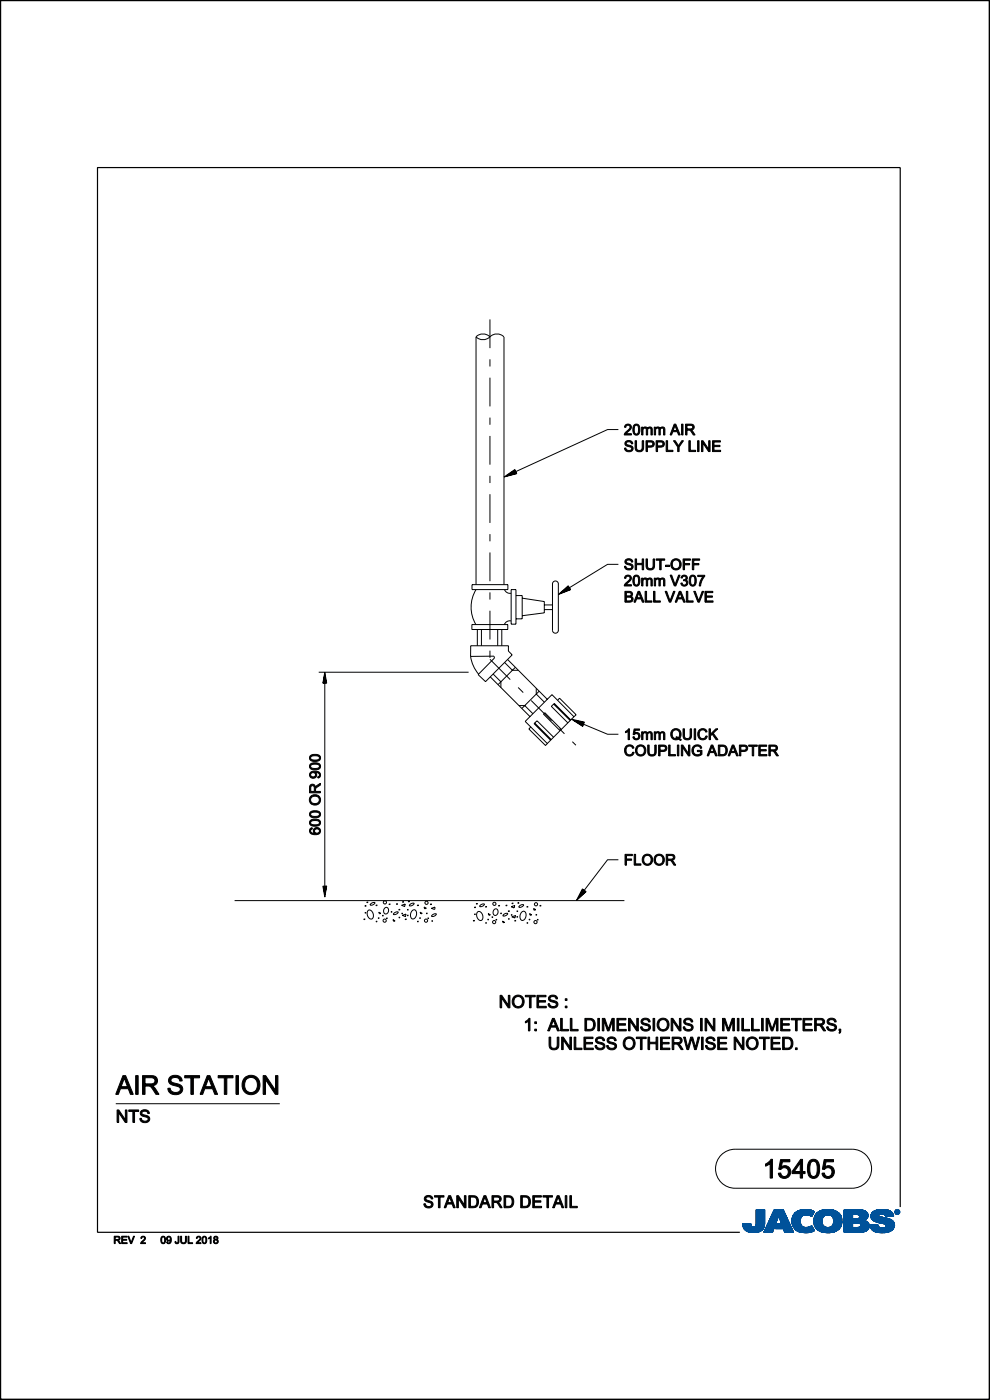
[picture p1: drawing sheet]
<svg xmlns="http://www.w3.org/2000/svg" width="210mm" height="297mm" viewBox="0 0 210 297" stroke-linecap="round" stroke-linejoin="round" font-family="sans-serif">
<path d="M191 256.1v-220.6h-170.3v225.9h136.2M.1 296.6v.3h209.7v-296.8h-209.7v296.8" fill="none" stroke="#000" stroke-width=".25"/>
<g fill="none" stroke="#000" stroke-width=".21">
<path d="M.1 .1h209.8v296.7h-209.8zM101 71.5a2.1 2.1 0 0 1 2.9 0 2.1 2.1 0 0 1-2.9 0zM101 71.5v52.5M103.9 71.5a2.1 2.1 0 0 1 3 0M103.9 67.8v6.1M103.9 76.2v1.5M106.9 71.5v52.5M103.9 80.1v6.1M103.9 88.6v1.5M103.9 92.5v6.1M131.2 91.1h-2.3l-20.1 9.2 .2-.1 .1 .1-.7 .2 .7-.5 .2 .4-1.4 .4 1.2-.9 .4 .5-2 .6 1.7-1.2 .4 .7-2.7 .7 2.3-1.6 .4 .9M103.9 100.9v1.6"/>
<path d="M103.9 104.8v6.1M103.9 113.3v1.5M103.9 117.2v6.1M131.2 119.7h-2.3l-8.7 5.4 .2-.3 .2 .2-.8 .3 .7-.6 .2 .3-1.3 .6 1.1-1 .4 .5-1.9 .7 1.5-1.4 .5 .7-2.6 1 2.1-1.8 .5 .8M99.8 139.3l.7 2.2 1 1.5M99.8 137h8v1.1l.8 .8-5.6 5.7-1.6-1.5 3.5-3.5-.1-.4-5 .1zM100.1 132.5h7.6v1h-7.6zM100.1 124h7.6v1.1h-7.6zM101 125.1a7.2 7.2 0 0 0-.1 7.4M101.3 133.5v3.5M102.1 133.5v3.5M103.9 139.9l4.3 4.3"/>
<path d="M103.9 125.7v1.5M103.9 129.6v6.1M103.9 138v1.6M105.6 133.5v3.5M106.4 133.5v3.5M107 125.1a1.22 1.22 0 0 0 1.4 .7M107.7 139.9l8.4 8.5M108.4 131.7a1.22 1.22 0 0 0-1.4 .8M108.4 125.1h1v7.3h-1zM109.4 126.3h1.4v5h-1.4M110.8 126.9l4.7 .7v2.4l-4.7 .6M115.5 128.3h1.7"/>
<path d="M115.5 129.3h1.7M117.2 123.9v9.8a.63 .63 0 0 0 .6 .6 .63 .63 0 0 0 .6-.7M118.4 123.9v9.8M118.4 123.9a.63 .63 0 0 0-.6-.6 .63 .63 0 0 0-.6 .6M67.6 142.6h31.8M68.5 144.9h.8l-.4-2.3-.4 2.3h.7l-.3-1.8-.3 1.8 .5-.2-.2-1.2-.2 1.2h.3l-.1-.7-.1 .6h.2l-.1-.3v.6M68.9 142.6v47.7M104 143.6l8.4 8.4M104.6 143l1.7 1.6-.1 1.3M107 140.5l1.7 1.7h1.2M109.3 141.6l-3.7 3.6M109.9 145.8l1.1 1.1"/>
<path d="M110.1 149.7h1.2l1.7 1.7M112.6 154.2l-.4 .4 3.5 3.5 .4-.4M112.7 148.6l4.3 4.3M113.4 153.4l3.5 3.5M113.8 146v1.2l1.7 1.8M114.4 146.6l-3.7 3.7M117.1 147.4l4.6 4.7-5.6 5.6-4.7-4.7zM117.4 149.4l3.6 3.5M117.4 156.4l-3.5-3.5-.6 .6 3.5 3.5M118.3 148.5l.4-.4 3.5 3.5-.5 .5M118.7 154.6l1 1.1M119.1 154.8l-3.5-3.6-.3 .3 3.5 3.5"/>
<path d="M121.1 152.7l-3.5-3.5-.7 .6 3.6 3.6M121.4 157.3l.8 .8M123.6 154.1l.4-.9-2.8-.6 2.4 1.5 .2-.8-2-.5 1.7 1.2 .2-.7-1.5-.3 1.2 .8 .2-.4-.9-.2 .7 .4v-.2h-.3l5.8 2.4h2.3M49.8 191.1h82.7M68.9 188v.6l-.1-.3h.2l-.1 .6-.1-.7h.3l-.2 1.2-.2-1.2 .5-.1-.3 1.7-.3-1.7 .7-.1-.4 2.3-.4-2.3h.8M77.2 195h.2zM77.4 192.2h.3zM77.8 191.4h.3zM78 193.2l.2-.1a1.1 1.1 0 0 1 .9 .7 1.1 1.1 0 0 1-.3 1.2 1.14 1.14 0 0 1-.8-1.8zM78.7 191.7l.5-.2h.3l-.1 .3-.5 .2h-.4zM79.8 192h.2zM80.3 193.5l.5 .3-.3 .1z"/>
<path d="M81.6 192.6a.63 .63 0 0 1 .9 .3 .63 .63 0 0 1-.3 .9 .63 .63 0 0 1-.9-.3 .63 .63 0 0 1 .3-.9zM82.6 191.8h.2zM83.3 195.1l.5 .3-.3 .1zM83.6 193.7l.5-.3 .4 .1-.2 .3-.5 .2h-.3zM84.1 191.8h.2zM84.6 192.9l.2 .1zM85.2 192.1l.8-.3-.2 .5zM85.3 194.2l.8-.3-.1 .5zM85.4 191.3h.2zM86 195h.2zM86.6 191.2h.3zM87 191.8l.5-.2 .3 .1-.1 .2-.5 .3-.4-.1z"/>
<path d="M87.4 193.2l.5-.2a1.1 1.1 0 0 1 .4 1.1 1.1 1.1 0 0 1-.8 .9 1.13 1.13 0 0 1-.1-1.8zM88.6 192h.2zM89.1 193.5l.5 .3-.3 .1zM89.9 192.5l.2 .3M90 192.4l.4 .3M90.4 192.7l-.2 .1M91.3 191.8h.2zM91.5 192.7l.6 .2M91.7 194.1l.5-.3 .4 .1-.2 .3-.5 .2h-.4zM92.3 192.4l-.8 .3M92.3 192.5l-.1 .5M100.4 195.3h.3z"/>
<path d="M100.7 192.5h.2zM101.1 191.7h.2zM101.3 193.5l.2-.1a1.1 1.1 0 0 1 .9 .7 1.1 1.1 0 0 1-.3 1.2 1.14 1.14 0 0 1-.8-1.8zM101.9 192l.5-.2h.4l-.2 .3-.5 .2h-.4zM103 192.3l.2 .1zM103.6 193.8l.4 .3-.3 .1zM104.9 192.9a.63 .63 0 0 1 .8 .3 .63 .63 0 0 1-.3 .9 .63 .63 0 0 1-.8-.3 .63 .63 0 0 1 .3-.9zM105.8 192.1h.2zM106.6 195.4l.4 .3-.3 .1zM106.8 194l.6-.2h.3l-.2 .3-.5 .2h-.3zM107.3 192.1h.3zM107.8 193.3h.3z"/>
<path d="M108.4 192.4l.8-.3-.1 .5zM108.6 194.5l.8-.3-.2 .6zM108.6 191.6h.2zM109.2 195.3h.2zM109.9 191.5h.2zM110.2 192.1l.5-.2 .4 .1-.2 .3-.5 .2-.3-.1zM110.7 193.5l.5-.2a1.1 1.1 0 0 1 .4 1.1 1.1 1.1 0 0 1-.9 .9 1.13 1.13 0 0 1 0-1.8zM111.8 192.3l.2 .1zM112.3 193.8l.5 .3-.3 .1zM113.2 192.8l.1 .4M113.2 192.7l.5 .3M113.7 193l-.3 .1"/>
<path d="M114.5 192.1h.3zM131.2 182.4h-2.3l-5.4 7 .1-.2h.2l-.6 .6 .4-.8 .4 .2-1.1 1 .7-1.3 .6 .3-1.6 1.4 1-1.9 .7 .5-2 1.9 1.2-2.5 .8 .6M24.6 234.1h34.8M153 245l1.3-.9 1.6-.3h24.8a4.1 4.1 0 0 1 4.2 4.1 4.1 4.1 0 0 1-4.2 4.2h-24.8a4.1 4.1 0 0 1-3.8-2.6 4.1 4.1 0 0 1 .9-4.5z"/>
<circle cx="77.5" cy="193.6" r=".08"/>
<circle cx="79.9" cy="195.5" r=".08"/>
<circle cx="80.3" cy="194.8" r=".08"/>
<circle cx="81.2" cy="194.2" r=".08"/>
<circle cx="81.6" cy="195.3" r=".34"/>
<circle cx="81.6" cy="191.4" r=".34"/>
<circle cx="82.1" cy="194.8" r=".08"/>
<circle cx="83.1" cy="193.5" r=".08"/>
<circle cx="84.7" cy="194.6" r=".08"/>
<circle cx="85.3" cy="193.8" r=".08"/>
<circle cx="86.5" cy="194.2" r=".08"/>
<circle cx="86.5" cy="193" r=".08"/>
<circle cx="88.6" cy="195.5" r=".08"/>
<circle cx="89.1" cy="194.8" r=".08"/>
<circle cx="90.4" cy="195.3" r=".34"/>
<circle cx="90.5" cy="191.5" r=".34"/>
<circle cx="90.5" cy="193.8" r=".08"/>
<circle cx="90.8" cy="194.8" r=".08"/>
<circle cx="91.7" cy="195.4" r=".08"/>
<circle cx="100.7" cy="193.9" r=".08"/>
<circle cx="103.1" cy="195.8" r=".08"/>
<circle cx="103.5" cy="195.1" r=".08"/>
<circle cx="104.4" cy="194.6" r=".08"/>
<circle cx="104.8" cy="195.6" r=".34"/>
<circle cx="104.9" cy="191.7" r=".34"/>
<circle cx="105.3" cy="195.1" r=".08"/>
<circle cx="106.3" cy="193.8" r=".08"/>
<circle cx="107.9" cy="194.9" r=".08"/>
<circle cx="108.5" cy="194.1" r=".08"/>
<circle cx="109.7" cy="194.5" r=".08"/>
<circle cx="109.7" cy="193.3" r=".08"/>
<circle cx="111.9" cy="195.8" r=".08"/>
<circle cx="112.3" cy="195.1" r=".08"/>
<circle cx="113.6" cy="195.6" r=".34"/>
<circle cx="113.7" cy="191.8" r=".34"/>
<circle cx="113.8" cy="194.1" r=".08"/>
<circle cx="114.1" cy="195.1" r=".08"/>
</g>
<g fill="#000" stroke="#000" stroke-width=".21">
<path d="M132.8 93.6a.91 .91 0 0 1 1.4 .5l-.3 .1a.51 .51 0 0 0-.5-.5 .51 .51 0 0 0-.5 .6h.1a1.08 1.08 0 0 1 1.3 1 .97 .97 0 0 1-1 .5 .97 .97 0 0 1-.8-.7l.3-.1a.59 .59 0 0 0 .6 .6 .59 .59 0 0 0 .5-.6l-.2-.2a.98 .98 0 0 1-1.1-.9z" fill-rule="evenodd"/>
<path d="M132.7 90.1a.75 .75 0 0 1 1.2 .2 .75 .75 0 0 1-.5 1.1l-.6 .6h1.1v.3h-1.5l.3-.6a1.55 1.55 0 0 0 .9-1.3l-.4-.2-.3 .1-.1 .4-.3-.1z" fill-rule="evenodd"/>
<path d="M134.6 90.1a1.6 1.6 0 0 0 .2 2.2 .86 .86 0 0 0 .9-1.2 .82 .82 0 0 0-.2-.9 .82 .82 0 0 0-.9-.1zM134.7 90.4a.39 .39 0 0 1 .4-.2 .39 .39 0 0 1 .3 .4v.9a.47 .47 0 0 1-.4 .6 .47 .47 0 0 1-.5-.6z" fill-rule="evenodd"/>
<path d="M136.1 90.6h.3v.2a.56 .56 0 0 1 .9 .1 .54 .54 0 0 1 .7-.3 .54 .54 0 0 1 .4 .5v1.2h-.3v-1.1a.35 .35 0 0 0-.3-.4 .35 .35 0 0 0-.4 .3v1.2h-.3v-1.1a.38 .38 0 0 0-.5-.3 .38 .38 0 0 0-.2 .5v.9h-.3z" fill-rule="evenodd"/>
<path d="M134.7 93.5h.3v1.3a.61 .61 0 0 0 .6 .8 .61 .61 0 0 0 .6-.8v-1.3h.3v1.3a.91 .91 0 0 1-.9 1 .91 .91 0 0 1-.9-1z" fill-rule="evenodd"/>
<path d="M137 93.5v2.3h.3v-.9h.6a.7 .7 0 0 0 .9-.7 .7 .7 0 0 0-.9-.7zM137.3 93.8h.6a.43 .43 0 0 1 .6 .4 .43 .43 0 0 1-.6 .4h-.6z" fill-rule="evenodd"/>
<path d="M138.8 90.6h.2v.2a.56 .56 0 0 1 1 .1 .54 .54 0 0 1 .6-.3 .54 .54 0 0 1 .4 .5v1.2h-.2v-1.1a.35 .35 0 0 0-.3-.4 .35 .35 0 0 0-.4 .3v1.2h-.3v-1.1a.38 .38 0 0 0-.5-.3 .38 .38 0 0 0-.2 .5v.9h-.3z" fill-rule="evenodd"/>
<path d="M139.2 93.5v2.3h.3v-.9h.6a.7 .7 0 0 0 .8-.7 .7 .7 0 0 0-.9-.7zM139.5 93.8h.6a.43 .43 0 0 1 .5 .4 .43 .43 0 0 1-.5 .4h-.6z" fill-rule="evenodd"/>
<path d="M141.3 93.5h.3v2h1.1v.3h-1.4z" fill-rule="evenodd"/>
<path d="M143 90l-.9 2.3h.4l.2-.7h1l.2 .7h.4l-1-2.3zM143.2 90.2l.4 1.1h-.8z" fill-rule="evenodd"/>
<path d="M142.9 93.5h.3l.7 1.1 .7-1.1h.4l-.9 1.3v1h-.3v-1z" fill-rule="evenodd"/>
<path d="M144.6 90h.3v2.3h-.3z" fill-rule="evenodd"/>
<path d="M145.4 90v2.3h.3v-1h.7l.7 1h.3l-.8-1.1a.64 .64 0 0 0 .7-.7 .64 .64 0 0 0-.9-.5zM145.7 90.2l1 .1a.4 .4 0 0 1 .2 .5 .4 .4 0 0 1-.5 .2h-.7z" fill-rule="evenodd"/>
<path d="M146.1 93.5h.3v2h1.2v.3h-1.5z" fill-rule="evenodd"/>
<path d="M148 93.5h.3v2.3h-.3z" fill-rule="evenodd"/>
<path d="M148.8 93.5h.3l1.2 1.8v-1.8h.3v2.3h-.3l-1.2-1.8v1.8h-.3z" fill-rule="evenodd"/>
<path d="M151.1 93.5h1.7v.3h-1.4v.7h1.3v.2h-1.3v.8h1.5v.3h-1.8z" fill-rule="evenodd"/>
<path d="M137 118.6h.3v1.3a.61 .61 0 0 0 .6 .8 .61 .61 0 0 0 .6-.8v-1.3h.3v1.3a.91 .91 0 0 1-.9 1 .91 .91 0 0 1-.9-1z" fill-rule="evenodd"/>
<path d="M142.3 119.7a1.15 1.15 0 0 0 2.3 0 1.15 1.15 0 0 0-2.3 0zM142.8 119a.86 .86 0 0 1 1.4 .7 .86 .86 0 0 1-1.4 .7l-.2-.6z" fill-rule="evenodd"/>
<path d="M132.8 118.7a.91 .91 0 0 1 1.4 .5h-.3a.51 .51 0 0 0-.5-.5 .51 .51 0 0 0-.5 .7h.1a1.08 1.08 0 0 1 1.3 1 .97 .97 0 0 1-1 .5 .97 .97 0 0 1-.8-.8h.3a.59 .59 0 0 0 .6 .6 .59 .59 0 0 0 .5-.6l-.2-.2a.98 .98 0 0 1-1.1-.9z" fill-rule="evenodd"/>
<path d="M132.6 125.5v2.2h.8a.65 .65 0 0 0 .8-.4 .65 .65 0 0 0-.3-.8 .58 .58 0 0 0 .2-.7 .58 .58 0 0 0-.7-.3zM132.9 125.7h.4a.38 .38 0 0 1 .5 .1 .38 .38 0 0 1 0 .5l-.9 .1zM132.9 126.7h.5a.42 .42 0 0 1 .6 .4 .42 .42 0 0 1-.6 .4h-.5z" fill-rule="evenodd"/>
<path d="M132.7 122.2a.75 .75 0 0 1 1.2 .1 .75 .75 0 0 1-.5 1.1l-.6 .6h1.1v.3h-1.5l.3-.6a1.55 1.55 0 0 0 .9-1.2l-.4-.3-.3 .2-.1 .3h-.3z" fill-rule="evenodd"/>
<path d="M134.6 122.1a1.6 1.6 0 0 0 .2 2.2 .86 .86 0 0 0 .9-1.1 .82 .82 0 0 0-.2-1 .82 .82 0 0 0-.9-.1zM134.7 122.4a.39 .39 0 0 1 .4-.2 .39 .39 0 0 1 .3 .4v.9a.47 .47 0 0 1-.4 .6 .47 .47 0 0 1-.5-.6z" fill-rule="evenodd"/>
<path d="M135.3 125.5l-.8 2.2h.3l.2-.6h1l.3 .6h.3l-.9-2.2zM135.5 125.7l.4 1.1h-.8z" fill-rule="evenodd"/>
<path d="M134.7 118.6h.3v.9h1.2v-.9h.3v2.3h-.3v-1.1h-1.2v1.1h-.3z" fill-rule="evenodd"/>
<path d="M136.1 122.6h.3v.3a.56 .56 0 0 1 .9 0 .54 .54 0 0 1 .7-.3 .54 .54 0 0 1 .4 .6v1.1h-.3v-1a.35 .35 0 0 0-.3-.5 .35 .35 0 0 0-.4 .3v1.2h-.3v-1.1a.38 .38 0 0 0-.5-.3 .38 .38 0 0 0-.2 .5v.9h-.3z" fill-rule="evenodd"/>
<path d="M136.8 125.5h.3v2h1.2v.2h-1.5z" fill-rule="evenodd"/>
<path d="M138.6 125.5h.3v2h1.2v.2h-1.5z" fill-rule="evenodd"/>
<path d="M138.8 122.6h.2v.3a.56 .56 0 0 1 1 0 .54 .54 0 0 1 .6-.3 .54 .54 0 0 1 .4 .6v1.1h-.2v-1a.35 .35 0 0 0-.3-.5 .35 .35 0 0 0-.4 .3v1.2h-.3v-1.1a.38 .38 0 0 0-.5-.3 .38 .38 0 0 0-.2 .5v.9h-.3z" fill-rule="evenodd"/>
<path d="M139.2 118.6h1.8v.2h-.8v2.1h-.3v-2.1h-.7z" fill-rule="evenodd"/>
<path d="M141.2 119.9h.8v.3h-.8z" fill-rule="evenodd"/>
<path d="M141.1 125.5h.3l.7 2 .8-2h.3l-.9 2.2h-.3z" fill-rule="evenodd"/>
<path d="M142.2 122h.3l.7 2.1 .7-2.1h.4l-.9 2.3h-.4z" fill-rule="evenodd"/>
<path d="M144.1 125.5l-.9 2.2h.3l.3-.6h.9l.3 .6h.4l-1-2.2zM144.2 125.7l.5 1.1h-.8z" fill-rule="evenodd"/>
<path d="M144.7 122.2a.61 .61 0 0 1 .9 0 .61 .61 0 0 1-.1 .9 .71 .71 0 0 1 0 1.2 .71 .71 0 0 1-1.1-.6h.3a.46 .46 0 0 0 .5 .4 .46 .46 0 0 0 .4-.6 .46 .46 0 0 0-.6-.3v-.2a.4 .4 0 0 0 .5-.3 .4 .4 0 0 0-.4-.5 .4 .4 0 0 0-.4 .4h-.3z" fill-rule="evenodd"/>
<path d="M144.9 118.6h1.5v.2h-1.2v.8h1.1v.2h-1.1v1.1h-.3z" fill-rule="evenodd"/>
<path d="M145.6 125.5h.3v2h1.1v.2h-1.4z" fill-rule="evenodd"/>
<path d="M146.5 122.1a1.6 1.6 0 0 0 .2 2.2 .86 .86 0 0 0 1-1.1 .82 .82 0 0 0-.2-1 .82 .82 0 0 0-1-.1zM146.6 122.4a.39 .39 0 0 1 .5-.2 .39 .39 0 0 1 .2 .4l.1 .9a.47 .47 0 0 1-.5 .6 .47 .47 0 0 1-.4-.6z" fill-rule="evenodd"/>
<path d="M146.9 118.6h1.5v.2h-1.2v.8h1v.2h-1v1.1h-.3z" fill-rule="evenodd"/>
<path d="M148 122h1.5l-.7 1.4-.2 .9h-.3l.1-.6 .7-1.4h-1.1z" fill-rule="evenodd"/>
<path d="M147.2 125.5h.3l.7 2 .7-2h.4l-.9 2.2h-.4z" fill-rule="evenodd"/>
<path d="M149.5 125.5h1.7v.2h-1.4v.7h1.3v.3h-1.3v.8h1.5v.2h-1.8z" fill-rule="evenodd"/>
<path d="M132.7 155.2l.8-.6v2.3h-.3v-1.8l-.5 .4z" fill-rule="evenodd"/>
<path d="M132.9 158.3a1 1 0 0 1 1.6 .4l-.3 .1a.75 .75 0 0 0-1-.4 .75 .75 0 0 0-.4 1 .71 .71 0 0 0 .6 .7 .71 .71 0 0 0 .8-.6l.3 .1a1.09 1.09 0 0 1-1.5 .7 1.09 1.09 0 0 1-.5-1.6z" fill-rule="evenodd"/>
<path d="M134.5 154.6h1.2v.3h-1l-.1 .6a.76 .76 0 0 1 1.1 .4 .76 .76 0 0 1-.5 1 .76 .76 0 0 1-1-.6h.3a.51 .51 0 0 0 .7 .3 .51 .51 0 0 0 .3-.7 .51 .51 0 0 0-.8-.2l-.1 .2-.3-.1z" fill-rule="evenodd"/>
<path d="M134.8 159.2a1.15 1.15 0 0 0 2.3 0 1.15 1.15 0 0 0-2.3 0zM135.3 158.5a.86 .86 0 0 1 1.4 .7 .86 .86 0 0 1-1.4 .7l-.2-.7z" fill-rule="evenodd"/>
<path d="M136.1 155.2h.3v.3a.56 .56 0 0 1 .9 0 .54 .54 0 0 1 .7-.3 .54 .54 0 0 1 .4 .6v1.1h-.3v-1a.35 .35 0 0 0-.3-.5 .35 .35 0 0 0-.4 .3v1.2h-.3v-1.1a.38 .38 0 0 0-.5-.3 .38 .38 0 0 0-.2 .6v.8h-.3z" fill-rule="evenodd"/>
<path d="M138.8 155.2h.2v.3a.56 .56 0 0 1 1 0 .54 .54 0 0 1 .6-.3 .54 .54 0 0 1 .4 .6v1.1h-.2v-1a.35 .35 0 0 0-.3-.5 .35 .35 0 0 0-.4 .3v1.2h-.3v-1.1a.38 .38 0 0 0-.5-.3 .38 .38 0 0 0-.2 .6v.8h-.3z" fill-rule="evenodd"/>
<path d="M137.4 158.1h.3v1.3a.61 .61 0 0 0 .6 .7 .61 .61 0 0 0 .6-.7v-1.3h.3v1.3a.91 .91 0 0 1-.9 1 .91 .91 0 0 1-.9-1z" fill-rule="evenodd"/>
<path d="M142.6 154.8a1.19 1.19 0 0 0-.2 1.6 1.19 1.19 0 0 0 1.5 .4l.5 .3 .1-.2-.4-.2a1.18 1.18 0 0 0 .2-1.7 1.18 1.18 0 0 0-1.7-.2zM142.8 155.1a.9 .9 0 0 1 1.3 .1 .9 .9 0 0 1-.2 1.3l-.4-.2-.1 .2 .3 .1a.91 .91 0 0 1-1.1-.4 .91 .91 0 0 1 .2-1.1z" fill-rule="evenodd"/>
<path d="M144.9 154.6h.3v1.3a.61 .61 0 0 0 .6 .8 .61 .61 0 0 0 .6-.8v-1.3h.3v1.3a.91 .91 0 0 1-.9 1.1 .91 .91 0 0 1-.9-1.1z" fill-rule="evenodd"/>
<path d="M147.3 154.6h.3v2.3h-.3z" fill-rule="evenodd"/>
<path d="M147.2 158.3a1.07 1.07 0 0 1 1.7 .4l-.3 .1a.85 .85 0 0 0-1.2-.3 .85 .85 0 0 0-.2 1.2 .93 .93 0 0 0 1.4 .2v-.4h-.7v-.3h1v.8a1.24 1.24 0 0 1-1.8 .1 1.24 1.24 0 0 1 .1-1.8z" fill-rule="evenodd"/>
<path d="M148.4 154.8a1 1 0 0 1 1.6 .4l-.3 .1a.75 .75 0 0 0-1-.4 .75 .75 0 0 0-.4 1 .71 .71 0 0 0 .6 .8 .71 .71 0 0 0 .8-.6l.3 .1a1.09 1.09 0 0 1-1.4 .7 1.09 1.09 0 0 1-.5-1.6z" fill-rule="evenodd"/>
<path d="M150.4 154.6h.3v1.2l1.1-1.2h.5l-1 .9 1 1.4h-.4l-.8-1.1-.4 .3v.8h-.3z" fill-rule="evenodd"/>
<path d="M65.8 175.8a.88 .88 0 0 0 .1 1 .88 .88 0 0 0 1 .3 .8 .8 0 0 0 1.1-.9 .8 .8 0 0 0-1.3-.4l-.2 .4 .3 .6a.6 .6 0 0 1-.7-.1 .6 .6 0 0 1-.1-.7l.2-.1v-.3zM66.8 176.3a.5 .5 0 0 1 1 0 .5 .5 0 0 1-1 0z" fill-rule="evenodd"/>
<path d="M65.8 174.1a.81 .81 0 0 0 .1 1 .81 .81 0 0 0 .9 .2 .82 .82 0 0 0 1-.2 .82 .82 0 0 0 .1-1 1.82 1.82 0 0 0-2.1 0zM66.1 174.2a1.28 1.28 0 0 1 1.7 .3 1.24 1.24 0 0 1-1.9 .2z" fill-rule="evenodd"/>
<path d="M65.8 172.3a.81 .81 0 0 0 .1 1 .81 .81 0 0 0 .9 .2 .82 .82 0 0 0 1-.2 .82 .82 0 0 0 .1-1 1.82 1.82 0 0 0-2.1 0zM66.1 172.4a1.28 1.28 0 0 1 1.7 .3 1.24 1.24 0 0 1-1.9 .2z" fill-rule="evenodd"/>
<path d="M65.8 162.1a.81 .81 0 0 0 .1 1 .81 .81 0 0 0 .9 .2 .82 .82 0 0 0 1-.2 .82 .82 0 0 0 .1-.9 1.82 1.82 0 0 0-2.1-.1zM66.1 162.2a1.28 1.28 0 0 1 1.7 .4 1.24 1.24 0 0 1-1.9 .1z" fill-rule="evenodd"/>
<path d="M65.8 160.3a.81 .81 0 0 0 .1 1 .81 .81 0 0 0 .9 .2 .82 .82 0 0 0 1-.2 .82 .82 0 0 0 .1-.9 1.82 1.82 0 0 0-2.1-.1zM66.1 160.5a1.28 1.28 0 0 1 1.7 .3 1.24 1.24 0 0 1-1.9 .2z" fill-rule="evenodd"/>
<path d="M65.7 169.6a1.15 1.15 0 0 0 2.3 0 1.15 1.15 0 0 0-2.3 0zM66.1 169.1a.89 .89 0 0 1 1.3-.1 .89 .89 0 0 1 .1 1.3 .91 .91 0 0 1-1.2 .1 .91 .91 0 0 1-.3-1.1z" fill-rule="evenodd"/>
<path d="M65.9 163.9a.72 .72 0 0 0-.1 1 .72 .72 0 0 0 1.1 0 .72 .72 0 0 0 0-1 .55 .55 0 0 1 .7 .1 .55 .55 0 0 1 0 .7l-.2 .1v.3a.75 .75 0 0 0 .6-1 .75 .75 0 0 0-1-.5h-.7zM65.9 164.4a.5 .5 0 0 1 1 0 .5 .5 0 0 1-1 0z" fill-rule="evenodd"/>
<path d="M65.8 166.6l-.1 1.6h2.3v-.3h-1.1l.1-.7 1-.6v-.4l-1.1 .8a.63 .63 0 0 0-.4-.6 .63 .63 0 0 0-.7 .2zM66 166.8a.41 .41 0 0 1 .5 0 .41 .41 0 0 1 .2 .4v.7h-.8z" fill-rule="evenodd"/>
<path d="M139.7 158.1v2.3h.3v-1h.6a.7 .7 0 0 0 .9-.7 .7 .7 0 0 0-.9-.6zM140 158.3h.6a.43 .43 0 0 1 .6 .4 .43 .43 0 0 1-.6 .4h-.6z" fill-rule="evenodd"/>
<path d="M141.8 158.1h.3v2h1.2v.3h-1.5z" fill-rule="evenodd"/>
<path d="M143.7 158.1h.3v2.3h-.3z" fill-rule="evenodd"/>
<path d="M144.5 158.1h.3l1.2 1.8v-1.8h.3v2.3h-.3l-1.2-1.9v1.9h-.3z" fill-rule="evenodd"/>
<path d="M150.9 158.1l-.9 2.3h.3l.3-.7h.9l.3 .7h.3l-.9-2.3zM151 158.3l.4 1.1h-.8z" fill-rule="evenodd"/>
<path d="M152.4 158.1v2.3h.8a1.15 1.15 0 0 0 1.1-1.2 1.15 1.15 0 0 0-1.1-1.1zM152.7 158.3a.97 .97 0 0 1 1.2 .4 .97 .97 0 0 1-.2 1.2l-1 .2z" fill-rule="evenodd"/>
<path d="M155.3 158.1l-.9 2.3h.4l.2-.7h1l.3 .7h.3l-.9-2.3zM155.5 158.3l.4 1.1h-.8z" fill-rule="evenodd"/>
<path d="M156.8 158.1v2.3h.3v-1h.6a.7 .7 0 0 0 .9-.7 .7 .7 0 0 0-.9-.6zM157.1 158.3h.6a.43 .43 0 0 1 .6 .4 .43 .43 0 0 1-.6 .4h-.6z" fill-rule="evenodd"/>
<path d="M158.8 158.1h1.8v.2h-.7v2.1h-.3v-2.1h-.8z" fill-rule="evenodd"/>
<path d="M161 158.1h1.6v.2h-1.3v.7h1.2v.3h-1.2v.8h1.4v.3h-1.7z" fill-rule="evenodd"/>
<path d="M163.1 158.1v2.3h.3v-1.1l.7 .1 .6 1h.4l-.8-1.1a.64 .64 0 0 0 .6-.7 .64 .64 0 0 0-.8-.5zM163.4 158.3h.9a.4 .4 0 0 1 .3 .6 .4 .4 0 0 1-.5 .2h-.7z" fill-rule="evenodd"/>
<path d="M132.6 181.2h1.5v.3h-1.2v.7h1.1v.3h-1.1v1h-.3z" fill-rule="evenodd"/>
<path d="M134.5 181.2h.3v2.1h1.2v.2h-1.5z" fill-rule="evenodd"/>
<path d="M136.2 182.4a1.15 1.15 0 0 0 2.3 0 1.15 1.15 0 0 0-2.3 0zM136.8 181.7a.86 .86 0 0 1 1.3 .7 .86 .86 0 0 1-1.3 .7l-.3-.7z" fill-rule="evenodd"/>
<path d="M138.7 182.4a1.15 1.15 0 0 0 2.3 0 1.15 1.15 0 0 0-2.3 0zM139.3 181.7a.86 .86 0 0 1 1.3 .7 .86 .86 0 0 1-1.3 .7l-.3-.7z" fill-rule="evenodd"/>
<path d="M141.3 181.2v2.3h.3v-1l.7 .1 .7 .9h.3l-.8-1a.64 .64 0 0 0 .7-.7 .64 .64 0 0 0-.9-.6zM141.6 181.5h1a.4 .4 0 0 1 .2 .5 .4 .4 0 0 1-.5 .3h-.7z" fill-rule="evenodd"/>
<path d="M106.1 211.2h.3l1.4 2v-2h.4v2.6h-.4l-1.4-2.1v2.1h-.3z" fill-rule="evenodd"/>
<path d="M109 211.5a1.34 1.34 0 0 0 0 2 1.34 1.34 0 0 0 2-.3 1.33 1.33 0 0 0-.2-1.8 1.33 1.33 0 0 0-1.8 .1zM109.3 211.7a.99 .99 0 0 1 1.5 .8 .99 .99 0 0 1-1.5 .8l-.3-.8z" fill-rule="evenodd"/>
<path d="M111.4 211.2h2.1v.3h-.8v2.3h-.4v-2.3h-.9z" fill-rule="evenodd"/>
<path d="M111.4 216.7l.8-.7h.2v2.7h-.3v-2.1l-.7 .4z" fill-rule="evenodd"/>
<path d="M113.4 216.8v.3h.4v-.3zM113.4 218.3v.4h.4v-.4z" fill-rule="evenodd"/>
<path d="M113.9 211.2h1.9v.3h-1.6v.8h1.5v.3h-1.5v.9h1.7v.3h-2z" fill-rule="evenodd"/>
<path d="M117.2 216l-1 2.7h.3l.3-.8h1.1l.4 .8h.4l-1.1-2.7zM117.4 216.3l.4 1.3h-.9z" fill-rule="evenodd"/>
<path d="M116.6 211.3a1.04 1.04 0 0 1 1.7 .6h-.4a.63 .63 0 0 0-.6-.5 .63 .63 0 0 0-.6 .5l.4 .3a1.05 1.05 0 0 1 1.2 1.1 1.11 1.11 0 0 1-1.1 .5 1.11 1.11 0 0 1-1-.9h.4a.72 .72 0 0 0 .7 .6 .72 .72 0 0 0 .7-.5l-.4-.3a.98 .98 0 0 1-1.1-1.2z" fill-rule="evenodd"/>
<path d="M118.9 216h.4v2.4h1.3v.3h-1.7z" fill-rule="evenodd"/>
<path d="M119.9 211.9v.4h.4v-.4zM119.9 213.4v.4h.4v-.4z" fill-rule="evenodd"/>
<path d="M121 216h.3v2.4h1.3v.3h-1.6z" fill-rule="evenodd"/>
<path d="M124.1 216v2.7h.9a1.33 1.33 0 0 0 1.3-1.3 1.33 1.33 0 0 0-1.3-1.4zM124.4 216.4h.6a1.02 1.02 0 0 1 .9 1 1.02 1.02 0 0 1-.9 1h-.6z" fill-rule="evenodd"/>
<path d="M126.8 216h.4v2.7h-.4z" fill-rule="evenodd"/>
<path d="M127.8 216h.5l.7 2.3 .8-2.3h.5v2.7h-.3v-2.2l-.8 2.2h-.3l-.8-2.3v2.3h-.3z" fill-rule="evenodd"/>
<path d="M130.9 216h1.9v.4h-1.6v.8h1.5v.3h-1.5v.9h1.6v.3h-1.9z" fill-rule="evenodd"/>
<path d="M133.3 216h.4l1.4 2.1v-2.1h.3v2.7h-.4l-1.3-2.1v2.1h-.4z" fill-rule="evenodd"/>
<path d="M136.2 216.2a1.04 1.04 0 0 1 1.7 .6h-.3a.63 .63 0 0 0-.7-.5 .63 .63 0 0 0-.6 .5l.4 .3a1.05 1.05 0 0 1 1.3 1.1 1.11 1.11 0 0 1-1.2 .5 1.11 1.11 0 0 1-.9-.9h.3a.72 .72 0 0 0 .7 .6 .72 .72 0 0 0 .7-.5l-.4-.3a.98 .98 0 0 1-1.1-1.2z" fill-rule="evenodd"/>
<path d="M138.5 216h.4v2.7h-.4z" fill-rule="evenodd"/>
<path d="M139.7 216.4a1.34 1.34 0 0 0 .1 2 1.34 1.34 0 0 0 2-.3 1.33 1.33 0 0 0-.3-1.8 1.33 1.33 0 0 0-1.8 .1zM140 216.6a.99 .99 0 0 1 1.6 .8 .99 .99 0 0 1-1.6 .8l-.3-.8z" fill-rule="evenodd"/>
<path d="M142.4 216h.3l1.4 2.1v-2.1h.4v2.7h-.4l-1.4-2.1v2.1h-.3z" fill-rule="evenodd"/>
<path d="M145.3 216.2a1.04 1.04 0 0 1 1.7 .6h-.4a.63 .63 0 0 0-.6-.5 .63 .63 0 0 0-.6 .5l.3 .3a1.05 1.05 0 0 1 1.3 1.1 1.11 1.11 0 0 1-1.1 .5 1.11 1.11 0 0 1-1-.9h.4a.72 .72 0 0 0 .6 .6 .72 .72 0 0 0 .8-.5l-.4-.3a.98 .98 0 0 1-1.2-1.2z" fill-rule="evenodd"/>
<path d="M148.6 216h.3v2.7h-.3z" fill-rule="evenodd"/>
<path d="M149.6 216h.3l1.4 2.1v-2.1h.3v2.7h-.3l-1.4-2.1v2.1h-.3z" fill-rule="evenodd"/>
<path d="M153.3 216h.5l.7 2.3 .8-2.3h.5v2.7h-.4v-2.2l-.7 2.2h-.3l-.8-2.3v2.3h-.3z" fill-rule="evenodd"/>
<path d="M156.4 216h.4v2.7h-.4z" fill-rule="evenodd"/>
<path d="M157.4 216h.3v2.4h1.3v.3h-1.6z" fill-rule="evenodd"/>
<path d="M159.4 216h.4v2.4h1.3v.3h-1.7z" fill-rule="evenodd"/>
<path d="M161.5 216h.4v2.7h-.4z" fill-rule="evenodd"/>
<path d="M162.5 216h.5l.8 2.3 .8-2.3h.4v2.7h-.3v-2.2l-.8 2.2h-.3l-.8-2.3v2.3h-.3z" fill-rule="evenodd"/>
<path d="M165.6 216h1.9v.4h-1.5v.8h1.4v.3h-1.4v.9h1.6v.3h-2z" fill-rule="evenodd"/>
<path d="M167.9 216h2.1v.4h-.9v2.3h-.4v-2.3h-.8z" fill-rule="evenodd"/>
<path d="M170.3 216h1.9v.4h-1.5v.8h1.4v.3h-1.4v.9h1.6v.3h-2z" fill-rule="evenodd"/>
<path d="M172.8 216v2.7h.3v-1.2h.5a.81 .81 0 0 1 .7 .6l.4 .6h.4l-.9-1.2a.74 .74 0 0 0 .7-.8 .74 .74 0 0 0-.9-.7zM173.1 216.3h.9a.46 .46 0 0 1 .6 .5 .46 .46 0 0 1-.7 .4h-.8z" fill-rule="evenodd"/>
<path d="M175.7 216.2a1.04 1.04 0 0 1 1.7 .6h-.4a.63 .63 0 0 0-.6-.5 .63 .63 0 0 0-.6 .5l.4 .3a1.05 1.05 0 0 1 1.2 1.1 1.11 1.11 0 0 1-1.1 .5 1.11 1.11 0 0 1-1-.9h.4a.72 .72 0 0 0 .7 .6 .72 .72 0 0 0 .7-.5l-.4-.3a.98 .98 0 0 1-1.1-1.2z" fill-rule="evenodd"/>
<path d="M178 218.3h.3v.6l-.3 .3v-.1l.2-.4h-.2z" fill-rule="evenodd"/>
<path d="M26.1 228.2l-1.5 4h.5l.4-1.2h1.7l.5 1.2h.6l-1.7-4zM26.3 228.6l.7 1.9h-1.3z" fill-rule="evenodd"/>
<path d="M24.8 235.5h.4l1.4 2.1v-2.1h.3v2.6h-.3l-1.4-2.1v2.1h-.4z" fill-rule="evenodd"/>
<path d="M27.3 235.5h2.1v.3h-.9v2.3h-.3v-2.3h-.9z" fill-rule="evenodd"/>
<path d="M28.8 228.2h.5v4h-.5z" fill-rule="evenodd"/>
<path d="M30 235.6a1.04 1.04 0 0 1 1.7 .6h-.3a.63 .63 0 0 0-.7-.5 .63 .63 0 0 0-.6 .6l.4 .2a1.05 1.05 0 0 1 1.2 1.1 1.11 1.11 0 0 1-1.1 .6 1.11 1.11 0 0 1-.9-.9l.3-.1a.72 .72 0 0 0 .7 .7 .72 .72 0 0 0 .7-.6l-.4-.3a.98 .98 0 0 1-1.1-1.2z" fill-rule="evenodd"/>
<path d="M30.2 228.2v4h.6v-1.8h.6a1.22 1.22 0 0 1 1.2 .9l.5 .9h.6l-.8-1.3-.6-.5a1.1 1.1 0 0 0 1.1-1.3 1.1 1.1 0 0 0-1.4-.9zM30.8 228.6h1.2a.7 .7 0 0 1 .9 .8 .7 .7 0 0 1-1 .5h-1.1z" fill-rule="evenodd"/>
<path d="M36 228.5a1.56 1.56 0 0 1 2.6 .8h-.5a1 1 0 0 0-.8-.7 1 1 0 0 0-1 .6l.3 .4a2.97 2.97 0 0 1 2.1 1 1.31 1.31 0 0 1-1.7 1.6 1.35 1.35 0 0 1-1.4-1.3l.5-.1a1.14 1.14 0 0 0 1 .9 1.14 1.14 0 0 0 1.2-.6 1.5 1.5 0 0 0-1.5-.9 1.03 1.03 0 0 1-1-.6 1.03 1.03 0 0 1 .2-1.1z" fill-rule="evenodd"/>
<path d="M39.2 228.2h3.1v.5h-1.3v3.5h-.5v-3.5h-1.3z" fill-rule="evenodd"/>
<path d="M44 228.2l-1.6 4h.6l.4-1.2h1.7l.5 1.2h.6l-1.7-4zM44.2 228.6l.7 1.9h-1.3z" fill-rule="evenodd"/>
<path d="M46.3 228.2h3.1v.5h-1.3v3.5h-.5v-3.5h-1.3z" fill-rule="evenodd"/>
<path d="M50.1 228.2h.5v4h-.5z" fill-rule="evenodd"/>
<path d="M51.9 228.7a2.05 2.05 0 0 0-.3 2.5 2.05 2.05 0 0 0 2.4 .9 2.03 2.03 0 0 0 .9-2.9 2.03 2.03 0 0 0-3-.5zM52.3 229a1.43 1.43 0 0 1 1.8-.2 1.43 1.43 0 0 1 .5 1.7 1.4 1.4 0 0 1-1.8 1.2 1.4 1.4 0 0 1-.9-1.9z" fill-rule="evenodd"/>
<path d="M55.8 228.2h.6l2 3.1v-3.1h.5v4h-.5l-2.1-3.2v3.2h-.5z" fill-rule="evenodd"/>
<path d="M116.5 220h.3v1.5a.71 .71 0 0 0 .7 .9 .71 .71 0 0 0 .7-.9v-1.5h.4v1.5a1.05 1.05 0 0 1-1.1 1.2 1.05 1.05 0 0 1-1-1.2z" fill-rule="evenodd"/>
<path d="M119.1 220h.4l1.4 2.1v-2.1h.3v2.7h-.3l-1.4-2.1v2.1h-.4z" fill-rule="evenodd"/>
<path d="M121.8 220h.3v2.4h1.3v.3h-1.6z" fill-rule="evenodd"/>
<path d="M123.9 220h1.9v.3h-1.6v.8h1.5v.4h-1.5v.9h1.6v.3h-1.9z" fill-rule="evenodd"/>
<path d="M126.6 220.2a1.04 1.04 0 0 1 1.6 .6h-.3a.63 .63 0 0 0-.6-.5 .63 .63 0 0 0-.6 .5l.3 .2a1.05 1.05 0 0 1 1.3 1.1 1.11 1.11 0 0 1-1.2 .6 1.11 1.11 0 0 1-.9-.9h.3a.72 .72 0 0 0 .7 .6 .72 .72 0 0 0 .8-.6l-.4-.3a.98 .98 0 0 1-1.2-1.2z" fill-rule="evenodd"/>
<path d="M129 220.2a1.04 1.04 0 0 1 1.7 .6h-.3a.63 .63 0 0 0-.6-.5 .63 .63 0 0 0-.7 .5l.4 .2a1.05 1.05 0 0 1 1.3 1.1 1.11 1.11 0 0 1-1.2 .6 1.11 1.11 0 0 1-.9-.9h.3a.72 .72 0 0 0 .7 .6 .72 .72 0 0 0 .7-.6l-.4-.3a.98 .98 0 0 1-1.1-1.2z" fill-rule="evenodd"/>
<path d="M132.5 220.3a1.34 1.34 0 0 0 .1 2.1 1.34 1.34 0 0 0 2-.3 1.33 1.33 0 0 0-.3-1.8 1.33 1.33 0 0 0-1.8 0zM132.8 220.5a.99 .99 0 0 1 1.6 .8 .99 .99 0 0 1-1.6 .8l-.2-.7z" fill-rule="evenodd"/>
<path d="M135 220h2.1v.3h-.9v2.4h-.4v-2.4h-.8z" fill-rule="evenodd"/>
<path d="M137.4 220h.4v1.1h1.4v-1.1h.3v2.7h-.3v-1.3h-1.4v1.3h-.4z" fill-rule="evenodd"/>
<path d="M140.1 220h1.9v.3h-1.5v.8h1.4v.4h-1.4v.9h1.6v.3h-2z" fill-rule="evenodd"/>
<path d="M142.6 220v2.7h.3v-1.2h.4a.81 .81 0 0 1 .8 .6l.4 .6h.4l-.9-1.2a.74 .74 0 0 0 .7-.9 .74 .74 0 0 0-.9-.6zM142.9 220.3h.9a.46 .46 0 0 1 .5 .5 .46 .46 0 0 1-.6 .4h-.8z" fill-rule="evenodd"/>
<path d="M145 220h.4l.5 2.3 .6-2.3h.4l.6 2.3 .6-2.3h.3l-.7 2.7h-.4l-.6-2.4-.6 2.4h-.4z" fill-rule="evenodd"/>
<path d="M148.8 220h.3v2.7h-.3z" fill-rule="evenodd"/>
<path d="M150 220.2a1.04 1.04 0 0 1 1.7 .6h-.4a.63 .63 0 0 0-.6-.5 .63 .63 0 0 0-.6 .5l.4 .2a1.05 1.05 0 0 1 1.2 1.1 1.11 1.11 0 0 1-1.1 .6 1.11 1.11 0 0 1-1-.9h.4a.72 .72 0 0 0 .7 .6 .72 .72 0 0 0 .7-.6l-.4-.3a.98 .98 0 0 1-1.1-1.2z" fill-rule="evenodd"/>
<path d="M152.2 220h2v.3h-1.6v.8h1.5v.4h-1.5v.9h1.6v.3h-2z" fill-rule="evenodd"/>
<path d="M155.7 220h.4l1.4 2.1v-2.1h.3v2.7h-.3l-1.4-2.1v2.1h-.4z" fill-rule="evenodd"/>
<path d="M158.7 220.3a1.34 1.34 0 0 0 0 2.1 1.34 1.34 0 0 0 2-.3 1.33 1.33 0 0 0-.3-1.8 1.33 1.33 0 0 0-1.7 0zM158.9 220.5a.99 .99 0 0 1 1.6 .8 .99 .99 0 0 1-1.6 .8l-.2-.7z" fill-rule="evenodd"/>
<path d="M161.1 220h2.1v.3h-.9v2.4h-.3v-2.4h-.9z" fill-rule="evenodd"/>
<path d="M163.5 220h2v.3h-1.6v.8h1.5v.4h-1.5v.9h1.6v.3h-2z" fill-rule="evenodd"/>
<path d="M166 220v2.7h1a1.33 1.33 0 0 0 1.2-1.4 1.33 1.33 0 0 0-1.3-1.3zM166.4 220.3h.5a1.02 1.02 0 0 1 .9 1 1.02 1.02 0 0 1-.9 1.1h-.5z" fill-rule="evenodd"/>
<path d="M168.7 222.3h.4v.4h-.4z" fill-rule="evenodd"/>
<path d="M90.2 253.8a.99 .99 0 0 1 1.6 .5h-.3a.53 .53 0 0 0-.6-.5 .53 .53 0 0 0-.5 .7l1 .4a.79 .79 0 0 1 .3 1.1 .79 .79 0 0 1-1.1 .2l-.6-.4-.1-.4h.3a.61 .61 0 0 0 .7 .6 .61 .61 0 0 0 .6-.7l-.9-.3a.65 .65 0 0 1-.6-.5 .65 .65 0 0 1 .2-.7z" fill-rule="evenodd"/>
<path d="M92.2 253.7h2v.3h-.9v2.2h-.3v-2.2h-.8z" fill-rule="evenodd"/>
<path d="M95.2 253.7h.4l1 2.5h-.4l-.3-.8h-1l-.3 .8h-.4zM95.4 254l-.4 1.1h.8z" fill-rule="evenodd"/>
<path d="M96.9 253.7h.3l1.3 1.9v-1.9h.4v2.5h-.4l-1.3-1.9v1.9h-.3z" fill-rule="evenodd"/>
<path d="M99.4 253.7a1.72 1.72 0 0 1 1.9 .4 1.31 1.31 0 0 1 .2 1.3 1.31 1.31 0 0 1-1.2 .8h-.9zM99.8 254v1.9a1.04 1.04 0 0 0 1.4-1 1.04 1.04 0 0 0-1.4-.9z" fill-rule="evenodd"/>
<path d="M102.7 253.7h.4l.9 2.5h-.3l-.3-.8h-1.1l-.3 .8h-.3zM102.9 254l-.5 1.1h.9z" fill-rule="evenodd"/>
<path d="M104.4 253.7a2.43 2.43 0 0 1 1.7 .1l.2 .3a.69 .69 0 0 1-.7 .9l.9 1.2h-.4l-.5-.9-.5-.2h-.4v1.1h-.3zM104.7 254v.8h.7a.43 .43 0 0 0 .6-.4 .43 .43 0 0 0-.5-.4z" fill-rule="evenodd"/>
<path d="M106.9 253.7a1.72 1.72 0 0 1 1.9 .4 1.31 1.31 0 0 1 .2 1.3 1.31 1.31 0 0 1-1.2 .8h-.9zM107.3 254v1.9a1.04 1.04 0 0 0 1.3-1 1.04 1.04 0 0 0-1.3-.9z" fill-rule="evenodd"/>
<path d="M110.5 253.7a1.72 1.72 0 0 1 1.8 .4 1.31 1.31 0 0 1 .2 1.3 1.31 1.31 0 0 1-1.1 .8h-.9zM110.8 254v1.9a1.04 1.04 0 0 0 1.4-1 1.04 1.04 0 0 0-1.4-.9z" fill-rule="evenodd"/>
<path d="M113 253.7h1.8v.3h-1.4v.7h1.3v.3h-1.3v.9h1.5v.3h-1.9z" fill-rule="evenodd"/>
<path d="M115.2 253.7h2v.3h-.8v2.2h-.4v-2.2h-.8z" fill-rule="evenodd"/>
<path d="M118.2 253.7h.4l1 2.5h-.4l-.3-.8h-1l-.3 .8h-.4zM118.4 254l-.4 1.1h.8z" fill-rule="evenodd"/>
<path d="M119.9 253.7h.3v2.5h-.3z" fill-rule="evenodd"/>
<path d="M120.9 253.7h.3v2.2h1.3v.3h-1.6z" fill-rule="evenodd"/>
<path d="M162.4 246.9l.7-.4 .4-.6h.4v4h-.5v-3.1l-1 .6z" fill-rule="evenodd"/>
<path d="M165.6 246h1.9v.5h-1.5l-.3 1a1.32 1.32 0 0 1 1.9 .7 1.32 1.32 0 0 1-.8 1.8 1.32 1.32 0 0 1-1.7-1.1l.5-.1a.84 .84 0 0 0 1.1 .8 .84 .84 0 0 0 .5-1.2 .86 .86 0 0 0-.7-.7 .86 .86 0 0 0-.9 .4l-.4-.1z" fill-rule="evenodd"/>
<path d="M169.8 246l-1.8 2.5v.5h1.7v.9h.5v-.9h.6v-.5h-.6v-2.5zM169.7 246.7v1.8h-1.2z" fill-rule="evenodd"/>
<path d="M171.8 246.2a3.1 3.1 0 0 0 0 3.6 1.33 1.33 0 0 0 1.5-.1 1.33 1.33 0 0 0 .6-1.4 2.06 2.06 0 0 0-.9-2.3h-.7zM172.2 246.5a.84 .84 0 0 1 .9 .1 .84 .84 0 0 1 .2 .9v.9a.81 .81 0 0 1-.3 1 .81 .81 0 0 1-1-.1 3.3 3.3 0 0 1 .2-2.8z" fill-rule="evenodd"/>
<path d="M174.8 246h2v.5h-1.6l-.2 1a1.32 1.32 0 0 1 1.9 .7 1.32 1.32 0 0 1-.9 1.8 1.32 1.32 0 0 1-1.6-1.1l.5-.1a.84 .84 0 0 0 1 .8 .84 .84 0 0 0 .5-1.2 .86 .86 0 0 0-.6-.7 .86 .86 0 0 0-.9 .4l-.5-.1z" fill-rule="evenodd"/>
<path d="M24.2 262.3v1.5h.2v-.7l.5 .1 .4 .6h.3l-.6-.7a.43 .43 0 0 0 .5-.5 .43 .43 0 0 0-.6-.3zM24.4 262.4h.7a.27 .27 0 0 1 .1 .4 .27 .27 0 0 1-.3 .1h-.5z" fill-rule="evenodd"/>
<path d="M25.8 262.3h1.1v.1h-.9v.5h.9v.2h-.9v.5h1v.2h-1.2z" fill-rule="evenodd"/>
<path d="M27.1 262.3h.2l.5 1.3 .5-1.3h.2l-.6 1.5h-.2z" fill-rule="evenodd"/>
<path d="M30 262.4a.54 .54 0 0 1 .8 .2 .54 .54 0 0 1-.4 .7l-.3 .3h.8v.2h-1.1l.3-.4a.61 .61 0 0 0 .4-1l-.6 .3z" fill-rule="evenodd"/>
<path d="M34.3 262.3a.99 .99 0 0 0 .3 1.5 .88 .88 0 0 0 .5-.8 .88 .88 0 0 0-.5-.7zM34.4 262.5l.2-.1a.81 .81 0 0 1 0 1.3 .87 .87 0 0 1-.2-1.2z" fill-rule="evenodd"/>
<path d="M35.5 262.4a.49 .49 0 0 0-.1 .7 .49 .49 0 0 0 .8 0l-.1 .1a.32 .32 0 0 1-.2 .5 .32 .32 0 0 1-.4-.3l-.2 .1a.51 .51 0 0 0 .7 .3 .51 .51 0 0 0 .3-.6 .61 .61 0 0 0-.1-.8 .61 .61 0 0 0-.7 0zM35.5 262.8a.33 .33 0 0 1 .6 0 .33 .33 0 0 1-.6 0z" fill-rule="evenodd"/>
<path d="M37.8 262.3h.2v1a.44 .44 0 0 1-.4 .5 .44 .44 0 0 1-.5-.4h.2v.1a.24 .24 0 0 0 .3 .1 .24 .24 0 0 0 .2-.3z" fill-rule="evenodd"/>
<path d="M38.3 262.3h.2v.9a.41 .41 0 0 0 .3 .5 .41 .41 0 0 0 .5-.3v-1.1h.2v.9a.62 .62 0 0 1-.6 .6 .62 .62 0 0 1-.6-.6z" fill-rule="evenodd"/>
<path d="M39.9 262.3h.2v1.3h.8v.2h-1z" fill-rule="evenodd"/>
<path d="M41.8 262.4a.54 .54 0 0 1 .8 .2 .54 .54 0 0 1-.4 .7l-.3 .3h.7v.2h-1l.3-.4a.61 .61 0 0 0 .4-1l-.7 .3z" fill-rule="evenodd"/>
<path d="M43.1 262.3a.99 .99 0 0 0 .3 1.5 .88 .88 0 0 0 .5-.8 .88 .88 0 0 0-.5-.7zM43.1 262.5l.3-.1a.81 .81 0 0 1 0 1.3 .87 .87 0 0 1-.3-1.2z" fill-rule="evenodd"/>
<path d="M44.2 262.6l.6-.3v1.5h-.2v-1.2l-.4 .2z" fill-rule="evenodd"/>
<path d="M45.5 262.4l-.2 .4 .3 .2a.46 .46 0 0 0-.2 .7 .46 .46 0 0 0 .7 0 .46 .46 0 0 0-.1-.7 .42 .42 0 0 0 .1-.7 .42 .42 0 0 0-.6 .1zM45.5 262.7a.25 .25 0 0 1 .5 0 .25 .25 0 0 1-.5 0zM45.5 263.4a.32 .32 0 0 1 .6 0 .32 .32 0 0 1-.6 0z" fill-rule="evenodd"/>
</g>
<g fill="none" stroke="#00529a" stroke-width=".21">
<path d="M157.5 259.7l.2 .7M157.5 259.7h1.8M157.5 259.7l1.8 .1M157.6 259.8h1.7M157.6 259.8l1.7 .1M157.6 259.9h1.7M157.6 259.9l1.7 .1M157.6 260h1.7M157.8 259.7h1.5M159.3 259.6v.3M159.3 259.6l-1.8 .1M159.3 259.6h-.4"/>
<path d="M159.3 259.9a.57 .57 0 0 0 1 .3M160.4 259.9l-.1 .3M160.4 259.6v.3M160.4 256.6h1.8v2.7M160.4 258.5h1.8M160.4 256.6h1.8M160.4 256.6v3M160.4 257.4h1.8M160.4 256.8h1.8M160.4 256.7h1.8M160.4 256.9h1.8M160.4 257h1.8"/>
<path d="M160.4 257.1h1.8M160.4 257.2h1.8M160.4 257.3h1.8M160.4 257.5h1.8M160.4 257.6h1.8M160.4 257.7h1.8M160.4 257.8h1.8M160.4 257.9h1.8M160.4 258h1.8M160.4 258.1h1.8M160.4 258.2h1.8M160.4 258.3h1.8"/>
<path d="M160.4 258.4h1.8M160.4 258.6h1.8M160.4 258.7h1.8M160.4 258.8h1.8M160.4 258.9h1.8M160.4 259h1.8M160.4 259.1h1.8M160.4 259.2h1.8M160.4 259.3h1.8M160.4 259.4h1.8M162.1 260h-1.8M162.2 259.9l-1.8 .1"/>
<path d="M162.2 259.9h-1.8M162.2 259.8l-.1 .3M162.2 259.8l-1.8 .1M162.2 259.8h-1.8M162.2 259.7l-1.8 .1M162.2 259.7h-1.8M162.2 259.6l-1.8 .1M162.2 259.6h-1.8M162.2 259.5l-1.8 .1M162.2 259.3v.5M162.2 259.3v-2.7h-1.8v3M162.2 258.9l-1.8 .1"/>
<path d="M162.2 257h-1.8M162.2 259.5h-1.8M162.2 259.4h-1.8M163.6 258h3.2M163.6 258h3.1M163.6 257.9h3.1M163.7 257.9h3M163.7 257.8h3M163.7 257.7h2.9M163.8 257.6h2.8M163.8 257.5h2.8M163.8 257.5h2.7"/>
<path d="M163.9 257.4h2.6M163.9 257.3h2.6M163.9 257.3h2.5M164 257.2h2.4M164 257.1h2.4M164 257.1h2.3M164.1 257h2.2M164.1 256.9h2.2M164.1 256.8h2.1M164.2 256.8h2M164.2 256.7h2M164.2 256.7h2l2.1 4.7h-1.8l-.3-.8h-1.7l.4-1h.9l-.6-1.7-1.3 3.5h-1.9z"/>
<path d="M164.4 260h-1.7M164.4 259.9l-1.7 .1M164.4 259.9h-1.7M164.4 259.8l-1.7 .1M164.5 259.8h-1.7M164.5 259.7l-1.7 .1M164.5 259.7h-1.7M164.5 259.6l-1.7 .1M164.5 259.6h-1.6M164.6 259.5h-1.7M164.6 259.4h-1.7M164.6 259.3l-1.6 .1"/>
<path d="M164.6 259.3h-1.6M164.7 259.2l-1.7 .1M164.7 259.2h-1.7M164.7 259.1l-1.6 .1M164.7 260h3M164.7 259.1h-1.6M164.7 259.9h2.9M164.7 259l-1.6 .1M164.8 259.9h2.8M164.8 259h-1.7M164.8 259.8h2.8M164.8 258.9l-1.6 .1"/>
<path d="M164.8 258.9h-1.6M164.8 259.7h2.7M164.8 258.8l-1.6 .1M164.8 258.8h-1.6M164.9 258.7l-1.6 .1M164.9 258.7h-1.6M164.9 258.6l-1.6 .1M164.9 258.6h-1.6M164.9 258.5h-1.5M165 258.4l-1.6 .1M165 258.4h-1.6M165 258.3l-1.6 .1"/>
<path d="M165 258.3h-1.6M165 258.2l-1.5 .1M165.1 258.2h-1.6M165.1 258.1l-1.6 .1M165.1 258.1h-1.6M165.1 258l-1.5 .1M165.2 257.9l.6 1.7h-.9l-.4 1 3.5 .1M165.2 257.9l.6 1.7M165.2 258l1.6 .1M165.2 258.1h1.6M165.2 258.1l1.6 .1M165.3 258.2h1.6"/>
<path d="M165.3 258.2l1.6 .1M165.3 258.3h1.6M165.3 258.3l1.6 .1M165.3 258.4h1.7M165.4 258.4l1.6 .1M165.4 258.5h1.6M165.4 258.6h1.6M165.4 258.6l1.7 .1M165.4 258.7h1.7M165.5 258.7l1.6 .1M165.5 258.8h1.6M165.5 258.8l1.7 .1"/>
<path d="M165.5 258.9h1.7M165.5 258.9l1.7 .1M165.6 259h1.6M165.6 259l1.7 .1M165.6 259.1h1.7M165.6 259.1l1.7 .1M165.6 259.2h1.7M165.7 259.2l1.7 .1M165.7 259.3h1.7M165.7 259.3l1.7 .1M165.7 259.4h1.7M165.7 259.5h1.7"/>
<path d="M165.8 259.5h1.7M165.8 259.6h1.7M166.2 256.7l2.1 4.7M166.2 256.7h-2l-2.2 4.7h1.9l1.3-3.5M168 259h1.8M168 258.9l.1 1M168 259.1h1.8M168 259.1l1.8 .1M168 259.2h1.8M168 259.2l1.8 .1M168 259.3h1.8M168 259.4h1.8"/>
<path d="M168 259.5h1.8M168 259.5l1.8 .1M168 259.6h1.8M168 259.6l1.8 .1M168.1 259.7h1.8M168.1 259.7l1.8 .1M168.1 259.8h1.8M168.1 259.8l1.8 .1M168.1 259.9a2.59 2.59 0 0 0 2.9 1.6l.7-.1 1.1-.3M168.1 259.9h1.9M168.1 259.9l1.9 .1M168.1 260h1.9"/>
<path d="M168.2 257.9l-.2 1M169 257.1h3.8M169.1 257h3.6M169.2 257h3.4M169.3 256.9h3.2M169.4 256.9h3M169.5 256.8h2.8M169.7 256.7h2.4M169.8 259.1v.6M169.8 259h-1.8M169.8 258.9l-1.8 .1M169.8 258.9h-1.8"/>
<path d="M169.8 258.8l-1.8 .1M169.8 258.8h-1.8M169.8 258.7l-1.8 .1M169.8 258.7h-1.8M169.8 258.6h-1.8M169.8 258.5h-1.8M169.8 259.7a1.49 1.49 0 0 0 2.4 .3M169.9 258.4l-1.9 .1M169.9 258.4h-1.9M169.9 258.3l-1.9 .1M169.9 258.3l-.1 .8M169.9 258.3h-1.8"/>
<path d="M169.9 256.7h2M169.9 258.2l-1.8 .1M170 258.2h-1.9M170 258.1l-1.9 .1M170 258.1l-.1 .2M170 258.1h-1.9M170.1 258l-2 .1M170.2 258h-2M170.2 257.9l-2 .1M170.3 257.9h-2.1M170.4 256.6h1.1M170.4 257.8l-2.2 .1"/>
<path d="M170.6 257.8h-2.3M170.9 257.7l-2.6 .1M171.1 257.7h1.3M171.6 257.8h.7M171.7 257.8h.6M171.7 257.8l.5 .3M171.7 257.8a1.58 1.58 0 0 0-1.7 .3M171.8 257.9h.5M171.9 257.9h.4M172 258h.2M172.1 258h.1M172.2 258.1h.1"/>
<path d="M172.4 257.6l-4.1 .1M172.4 257.6h-4M172.5 257.5l-4.1 .1M172.5 257.5h-4.1M172.5 257.4l-4 .1M172.6 257.4h-4.1M172.6 257.3l-4 .1M172.6 259l.1 .8M172.6 259.1h1.8M172.6 259.1l1.8 .1M172.6 259.2h1.8M172.6 259.2l1.8 .1"/>
<path d="M172.6 257.3h-4M172.6 259.3h1.8M172.6 259.3l1.8 .1M172.6 259.4l1.8 .1M172.6 259.5h1.8M172.7 259.5l1.7 .1M172.7 259.6h1.8M172.7 257.2l-4 .1M172.7 259.6l1.8 .1M172.7 259.7h1.8M172.7 259.7l1.8 .1M172.7 257.2h-3.9"/>
<path d="M172.7 259.8h1.8M172.7 259.8l.3 .6M172.7 259.8l1.8 .1M172.7 259.9h1.9M172.7 257.1l-3.9 .1M172.7 259.9l1.9 .1M172.8 260h1.9M172.8 257.1h-3.9M172.8 257.1a3.7 3.7 0 0 0-4.4 .5l-.2 .3M172.8 257.1l-.6 1M173 257.7h5.3M173 257.7h5.2"/>
<path d="M173 257.6h5.2M173.1 257.6h5.1M173.1 257.5h5M173.2 257.4h4.8M173.3 257.3h4.6M173.4 257.3h4.4M173.4 257.2h4.4M173.5 257.2a3.9 3.9 0 0 1 4.8 .5l.1 .4M173.5 257.2l-.7 .8-.2 1M173.5 257.2h4.2M173.6 257.1h4M173.7 257.1h3.8"/>
<path d="M173.8 257h3.7M173.9 257h3.5M174 256.9h3.3M174.1 256.8h3M174.2 256.8h2.8M174.4 259h-1.8M174.4 259.1l.1 .7M174.4 258.9l-1.8 .1M174.4 258.9h-1.8M174.4 256.7h2.4M174.4 258.8l-1.8 .1M174.4 258.8h-1.8"/>
<path d="M174.4 258.7l-1.8 .1M174.4 258.7h-1.8M174.4 258.6l-1.8 .1M174.5 258.6h-1.9M174.5 258.5h-1.8M174.5 258.4h-1.8M174.5 259.8l.2 .2M174.5 258.3l-1.8 .1M174.5 258.3l-.1 .8M174.5 258.3h-1.8M174.6 258.2l-1.9 .1M174.6 258.2h-1.9"/>
<path d="M174.6 256.7h2M174.6 258.1l-1.8 .1M174.7 258.1h-1.9M174.7 258.1a1.32 1.32 0 0 1 2 .2M174.7 258.1l-.2 .2M174.7 258l-1.9 .1M174.8 258h-2M174.9 257.9l-2.1 .1M174.9 257.9h-2M175 256.6h1.3M175 257.8l-2.1 .1M175.2 257.8h-2.3"/>
<path d="M176 257.8h2.3M176.2 257.8l2.1 .1M176.3 257.9h2.1M176.4 257.9l2 .1M176.4 258h2M176.5 258l1.9 .1M176.5 258.1h2M176.6 258.1l1.9 .1M176.6 258.2h1.9M176.7 258.2l1.8 .1M176.7 258.3h1.8M176.7 258.3l.1 .5"/>
<path d="M176.7 258.3l1.8 .1M176.7 259.7l-.4 .5M176.7 258.4h1.8M176.7 258.5h1.8M176.8 258.5h1.8M176.8 258.6h1.8M176.8 258.6l1.8 .1M176.8 258.7h1.8M176.8 258.7l1.8 .1M176.8 258.8h1.8M176.8 258.8v.3M176.8 258.8l1.8 .1"/>
<path d="M176.8 258.9h1.8M176.8 258.9l1.8 .1M176.8 259h1.8M176.8 259.1l-.1 .6M178.4 258.1l.2 1.1-.1 .7M178.5 260h-1.9M178.5 259.9l-1.9 .1M178.5 259.9l-.3 .6M178.5 259.9h-1.9M178.5 259.8l-1.8 .1M178.5 259.8h-1.8M178.5 259.7l-1.8 .1"/>
<path d="M178.5 259.7h-1.8M178.5 259.6l-1.8 .1M178.6 259.6h-1.8M178.6 259.5l-1.8 .1M178.6 259.5h-1.8M178.6 259.4l-1.8 .1M178.6 259.3l-1.8 .1M178.6 259.3h-1.8M178.6 259.2l-1.8 .1M178.6 259.2h-1.8M178.6 259.1l-1.8 .1M178.6 259.1h-1.8"/>
<path d="M179 258.5h4.9M179 259.4h5.2M179 259.6h1.8M179 257.4h5M179 256.8h4.4M179 256.7h4M179 256.8h4.2M179 256.9h4.5M179 256.9l4.6 .1M179 257h4.6M179 257l4.7 .1M179 257.1h4.8"/>
<path d="M179 257.1l4.8 .1M179 257.2h4.9M179 257.2l4.9 .1M179 257.3h5M179 257.3l5 .1M179 257.4l5.1 .1M179 257.5h5.1M179 257.6h5.1M179 257.7h1.8M179 257.8h1.8M179 257.9h1.8M179 258h1.8"/>
<path d="M179 258.1h1.8M179 258.2h1.8M179 258.3h1.8M179 258.4h1.8M179 258.9l4.5 .1M179 259h4.6M179 259l4.7 .1M179 259.1h4.9M179 259.1l4.9 .1M179 259.2h5M179 259.2l5.1 .1M179 259.3h5.1"/>
<path d="M179 259.3l5.2 .1M179 259.5h1.8M179 259.7h1.8M179 259.8h1.8M179 259.9h1.8M179 260h1.8M180.8 257.6v.9v-.9l1.1 .1 .4 .2M180.8 259.4v1v-1l1.3 .1 .4 .2M181.9 257.7h2.2M182 259.5h2.2M182.1 258.5h-.4M182.1 257.7l2 .1"/>
<path d="M182.2 257.8h1.9M182.3 257.8h1.8M182.3 259.5h2M182.3 257.9h1.8M182.3 257.9v.3l-.2 .3M182.4 258h1.7M182.4 259.6h1.9M182.5 259.6l1.8 .1M182.5 259.7h1.8M182.5 259.7l.1 .4M182.6 259.7l1.8 .1M182.6 259.8h1.8"/>
<path d="M182.6 259.8l1.8 .1M182.6 260h1.8M182.6 259.9h1.8M182.7 256.7h-3.7v4.7M183.3 258.9h-4.3M183.4 258.8l-4.4 .1M183.5 258.8h-4.5M183.5 258.8l-.3 .1a1.23 1.23 0 0 1 1.2 1.3 1.23 1.23 0 0 1-1.4 1.2h-.9M183.6 258.7l-4.6 .1M183.7 258.7h-4.7M183.8 258.6l-4.8 .1M183.8 258.5l-4.8 .1"/>
<path d="M183.9 258.4l-1.8 .1M184 258.4h-1.8M184 258.3l-1.7 .1M184 258.3l-.5 .5M184 258.3h-1.7M184.1 258.2l-1.8 .1M184.1 258.2h-1.7M184.1 257.5a1.56 1.56 0 0 0-1.6-.8h-3.5v4.7M184.1 257.5v.6M184.1 258.1l-1.7 .1M184.1 258.1l-.1 .2M184.1 258.1h-1.7"/>
<path d="M184.5 259.9l1.7-.1 .1 .2M184.5 259.9v.1M184.5 259.9h1.7M184.5 259.9l1.8 .1M184.5 260h1.8M184.7 258h1.8M184.7 258l1.8 .1M184.7 258l.1 .4 .4 .5M184.7 258h1.7M184.7 258.1h1.9M184.7 257.9h1.7M184.7 258.1l2.1 .1"/>
<path d="M184.7 258.2h2.4M184.8 258.2l2.6 .1M184.8 258.3h2.8M184.8 258.3l3.1 .1M184.8 258.4h3.3M184.8 258.4l3.5 .1M184.9 257.5h4.5M184.9 258.5h3.6M184.9 257.4h4.5M184.9 258.6h3.7M184.9 257.4h4.4M184.9 258.6l3.9 .1"/>
<path d="M185 257.3h4.3M185 258.7h3.9M185 258.7l4 .1M185 257.2h4.2M185.1 258.8h4M185.1 257.2h4.1M185.1 258.8l4.1 .1M185.2 257.1h3.9M185.2 258.9h4.1M185.2 258.9l.9 .4 1.6 .4M185.2 257.1h3.8M185.2 257.1l-.3 .4-.2 .5"/>
<path d="M185.2 259.8h1M185.3 258.9l4 .1M185.3 257h3.7M185.3 259h4.1M185.4 257h3.5M185.4 259l4 .1M185.5 256.9h3.3M185.5 259.1h4M185.6 256.8h3.1M185.7 259.1l3.8 .1M185.7 256.8h2.9M185.8 259.2h3.8"/>
<path d="M185.9 256.7h2.5M185.9 259.2l3.7 .1M186.1 259.3h3.5M186.1 256.7h2.1M186.1 256.7l-.9 .4M186.3 259.3l3.3 .1M186.4 257.8l-1.7 .1M186.4 257.8v.1M186.4 257.8h-1.7M186.4 257.9l2.5 .8M186.4 257.7h-1.6M186.4 257.7v.1"/>
<path d="M186.5 257.7h-1.7M186.5 256.6h1.3M186.5 259.4h3.2M186.5 257.6h-1.7M186.6 257.5l-1.8 .1M186.8 259.5h2.9M186.8 257.5h-2M186.8 257.5h.5M186.8 257.5l-.4 .2M187 259.5l2.7 .1M187.2 257.5h2.2M187.3 257.5l.3 .1"/>
<path d="M187.3 259.6h2.4M187.4 257.5l2 .1M187.5 259.6l2.2 .1M187.6 257.6h1.9M187.6 257.6l.3 .5M187.6 257.7h1.9M187.7 259.7h2M187.7 259.7l.3 .4M187.7 257.7h1.8M187.7 257.8h1.8M187.8 259.7l1.9 .1M187.8 257.8l1.7 .1"/>
<path d="M187.8 257.9h1.7M187.8 257.9l1.7 .1M187.8 259.8h1.9M187.8 258h1.8M187.9 258h1.4M187.9 258.1h.3M187.9 259.8l1.9 .1M187.9 259.9h1.9M188 259.9h1.8M188 260h1.7M188.1 256.7h-2M188.1 256.7a1.53 1.53 0 0 1 1.5 1.3l-1.7 .1"/>
<path d="M188.9 258.7l.4 .2M189.3 258.9l.2 .3M189.5 259.2l.3 .7-.5 1M189.8 257.1v.1M189.8 257.1l.1 .1M189.8 257.2h.1M189.8 257.2l.3 .3M189.9 257.2l.1 .1M189.9 257.3h.1M189.9 257.3l.1 .1M189.9 257.4h.2M189.9 257.1l.2 .4"/>
<path d="M189.9 257.1l.1 .1M189.9 257.1h-.1M189.9 257l-.1 .1M190 257.2l.1 .3M190 257.4l.1 .1M190 257h-.1M190 256.9l-.1 .1M190 257.5h.2M190 256.9h-.1M190.1 256.8h-.2M190.1 257.5l.3 .1M190.1 257.5l.5 .1"/>
<path d="M190.1 257.5h.3M190.1 257.5h.1M190.1 256.8l-.2 .3M190.1 256.8h-.1M190.2 256.8l.3 .1-.1 .3 .2 .2-.3-.2-.1 .2zM190.2 256.8v.6v-.2l.3 .2M190.2 256.8h.3M190.2 256.9h.4M190.2 256.9h.1M190.2 257h.1M190.2 257.1h.4M190.2 257.2h.1"/>
<path d="M190.2 257.3h.1M190.2 256.7h-.2M190.2 256.9h.3l-.1 .2h-.2zM190.2 256.9v.2M190.3 257.5h.1M190.3 257.2l.2 .2M190.4 256.6a.5 .5 0 0 1 .5 .5 .5 .5 0 0 1-.5 .5M190.4 256.7l.3 .2 .1 .2M190.4 256.7h-.3l-.2 .4M190.4 256.6a.5 .5 0 0 0-.6 .5 .5 .5 0 0 0 .6 .5M190.4 256.6l.3 .1 .2 .4M190.4 256.7l.3 .1 .1 .3"/>
<path d="M190.4 256.7l-.3 .1M190.4 256.6l-.5 .3-.1 .2M190.4 256.6v.1M190.4 257.5v.1M190.4 257.2h.1M190.4 256.9l.1 .1-.2 .1M190.4 256.9h-.2l.1 .2M190.4 257.2l.1 .1M190.4 257.3h.1M190.4 257.2l.2 .2M190.5 256.7h.2M190.5 256.9l.1 .1"/>
<path d="M190.5 257.3l.1 .1M190.5 257.6h-.3M190.5 257h.1M190.5 256.6h-.3M190.5 257.1l-.3 .1M190.6 256.8h.1M190.6 257.1l-.2 .1M190.6 257l-.1 .1M190.6 257l-.2 .2M190.6 257l-.4-.2v.6v-.2M190.6 257v.1M190.6 256.7h-.5"/>
<path d="M190.6 256.8h.2M190.7 256.9h.1M190.7 257.5h-.3M190.7 256.9l.1 .1M190.7 257h.1M190.7 257.4l-.1 .1M190.8 257l.1 .1M190.8 257.1h.1M190.8 257.1l-.1 .2-.3 .2M190.8 257.1l-.2 .3-.2 .1M190.8 257.4h-.3M190.8 257.3l-.1 .1"/>
<path d="M190.8 257.3h-.1M190.8 257.2l-.1 .1M190.9 257.2h-.1M190.9 257.1l-.1 .3-.4 .2M190.9 257.1h.1M190.9 257.1l-.1 .1M157.6 260l1.7 .1M157.6 260.1h1.8M157.6 260.1l1.8 .1M157.6 260.2h1.9M157.6 260.3h1.9M157.7 260.3l2 .1"/>
<path d="M157.7 260.4a2.46 2.46 0 0 0 2.9 1M157.7 260.4h4.4M157.7 260.4h4.3M157.7 260.5h4.3M157.8 260.6h4.2M157.8 260.6h4.1M157.8 260.7h4.1M157.9 260.7h4M157.9 260.8h3.9M158 260.8h3.8M158 260.9h3.7M158.1 260.9h3.6"/>
<path d="M158.1 261h3.5M158.2 261h3.3M158.3 261.1h3.1M158.4 261.1h3M158.5 261.2h2.8M158.6 261.3h2.5M158.7 261.3h2.3M158.9 261.4h1.9M159.2 261.4h1.4M161.6 261l-1 .4M162.1 260.4l-.5 .6M162.1 260.3l-2.1 .1"/>
<path d="M162.1 260.3h-2M162.1 260.2h-1.9M162.1 260.1l-1.8 .1M162.1 260.1v.3M162.1 260.1h-1.8M162.1 260l-1.8 .1M163.9 261.4h-1.9M163.9 261.3l-1.8 .1M163.9 261.3h-1.8M163.9 261.2l-1.8 .1M164 261.1l-1.9 .1M164 261.1h-1.8"/>
<path d="M164 261l-1.8 .1M164 261h-1.8M164 260.9l-1.8 .1M164.1 260.9h-1.8M164.1 260.8l-1.8 .1M164.1 260.8h-1.8M164.1 260.7l-1.8 .1M164.1 260.7h-1.7M164.2 260.6l-1.8 .1M164.2 260.6h-1.8M164.2 260.5l-1.8 .1M164.2 260.5h-1.7"/>
<path d="M164.2 260.4l-1.7 .1M164.3 260.4h-1.8M164.3 260.3h-1.8M164.3 260.3h-1.7M164.3 260.2h-1.7M164.3 260.1l-1.7 .1M164.4 260.1h-1.8M164.4 260l-1.8 .1M164.5 260.6h3.5M164.5 260.6h3.4M164.5 260.5h3.4M164.6 260.4h3.3"/>
<path d="M164.6 260.3h3.2M164.6 260.2h3.2M164.7 260.1h3M166.2 260.6l.3 .8h1.8h-1.8zM166.2 260.7h1.8M166.2 260.7l1.8 .1M166.2 260.8h1.9M166.2 260.8l1.9 .1M166.3 260.9h1.8M166.3 260.9l1.8 .1M166.3 261h1.8M166.3 261l1.9 .1"/>
<path d="M166.3 261.1h1.9M166.4 261.1l1.8 .1M166.4 261.2l1.8 .1M166.4 261.3h1.9M166.4 261.3l1.9 .1M166.4 261.4h1.9M168.2 260l1.9 .1M168.2 260.1h1.9M168.2 260.1l2 .1M168.2 260.2h2.1M168.3 260.2l2.1 .1M168.3 260.3l2.3 .1"/>
<path d="M168.3 260.4h2.6M168.4 260.4l4 .1M168.4 260.5h4M168.4 260.5l4.1 .1M168.5 260.6h4M168.5 260.6l4 .1M168.6 260.7h4M168.6 260.7l4 .1M168.7 260.8h3.9M168.7 260.8l4 .1M168.8 260.9h3.9M168.9 260.9l3.8 .1"/>
<path d="M168.9 261h3.9M169 261h3.8M169.1 261.1h3.6M169.2 261.2h3.4M169.3 261.2h3.2M169.4 261.3h3M169.5 261.3h2.7M169.7 261.4h2.3M170 261.4h1.8M170.4 261.5h1.1M171.2 260.4h1.2M171.5 260.4h.9"/>
<path d="M171.7 260.3h.6M171.8 260.2h.5M171.9 260.2h.4M172 260.1h.2M172.1 260.1h.1M172.2 260h.1M172.2 260l.6 1.1M172.8 260l1.9 .1M172.8 260.1h2M172.8 260.1l2 .1M172.9 260.2h2M172.9 260.2l2.1 .1"/>
<path d="M172.9 260.3h2.3M172.9 260.4h2.5M173 260.4h5.2M173 260.4l1 .8M173 260.5h5.2M173.1 260.5h5.1M173.1 260.6h5M173.2 260.6h4.9M173.2 260.7h4.8M173.3 260.7h4.7M173.3 260.8h4.6M173.4 260.8h4.5"/>
<path d="M173.4 260.9h4.4M173.5 260.9h4.2M173.6 261h4.1M173.7 261h3.9M173.8 261.1h3.7M173.8 261.2h3.6M173.9 261.2h3.4M174.1 261.3h3.1M174.2 261.3h2.8M174.4 261.4h2.4M174.7 261.4h1.9M174.7 260a1.44 1.44 0 0 0 1.6 .2"/>
<path d="M175.1 261.5h1.2M178.2 260.5a4 4 0 0 1-4.2 .7M178.3 260.4h-2.5M178.3 260.3h-2.2M178.3 260.2l-2.1 .1M178.4 260.2h-2.1M178.4 260.1l-2 .1M178.4 260.1h-1.9M178.4 260l-1.9 .1M179 260.1h1.8M179 260.2h1.8M179 260.3h1.8"/>
<path d="M182.3 261.4h-3.3M182.6 260.1l-.3 .2-.4 .1h-2.9M182.9 261.4h-3.9M183.2 261.3l-4.2 .1M183.5 261.3h-4.5M183.6 261.2l-4.6 .1M183.7 261.2h-4.7M183.8 261.1h-4.8M183.9 261l-4.9 .1M183.9 261h-4.9M184 260.9l-5 .1M184.1 260.9h-5.1"/>
<path d="M184.1 260.8l-5.1 .1M184.1 260.8h-5.1M184.2 260.7l-5.2 .1M184.2 260.7h-5.2M184.3 260.6l-5.3 .1M184.3 260.6h-5.3M184.3 260.5l-5.3 .1M184.3 260.5h-5.3M184.3 260.4l-5.3 .1M184.4 260.4h-2.5M184.4 260.3h-2.2M184.4 260.3h-2"/>
<path d="M184.4 260.2h-1.9M184.4 260.1l-1.9 .1M184.4 260.1h-1.9M184.4 260.1h-1.8M184.5 260l.1 .3M184.5 260l1.8 .1M184.5 260.1h1.8M184.6 260.1l1.8 .1M184.6 260.2h1.8M184.6 260.3h1.8M184.6 260.3l.3 .4M184.6 260.3h1.9"/>
<path d="M184.6 260.4h2M184.7 260.4l2 .1M184.7 260.5h2.1M184.7 260.5l2.3 .1M184.7 260.6h4.8M184.8 260.6h4.7M184.8 260.7h4.7M184.8 260.7h4.6M184.9 260.7a3.8 3.8 0 0 0 3.5 .6l.4-.1M184.9 260.8h4.5M184.9 260.8h4.4M185 260.9h4.3"/>
<path d="M185 260.9h4.2M185.1 261h4.1M185.2 261.1h3.9M185.2 261.1h3.8M185.3 261.2h3.6M185.4 261.2h3.4M185.5 261.3h3.2M185.7 261.3h2.9M185.8 261.4h2.6M186.1 261.4h2.1M186.3 260l.3 .4 .4 .2M186.4 261.5h1.5"/>
<path d="M187.6 260.5l-.6 .1M187.9 260.3l-.3 .2M188 260.1l-.1 .2M189.3 260.9l-.5 .3M189.6 260.5l-2.2 .1M189.6 260.5h-1.9M189.6 260.4l-1.8 .1M189.7 260.4h-1.9M189.7 260.3h-1.8M189.7 260.2h-1.7M189.7 260.1l-1.7 .1M189.7 260.1h-1.7"/>
<circle cx="190.3" cy="257.1" r=".42"/>
<circle cx="190.3" cy="257.1" r=".51"/>
</g>
<g fill="#00529a" stroke="#00529a" stroke-width=".21">
<circle cx="184.5" cy="260" r=".04"/>
<circle cx="186.4" cy="257.7" r=".04"/>
<circle cx="186.4" cy="257.8" r=".04"/>
<circle cx="186.4" cy="257.9" r=".04"/>
<circle cx="186.4" cy="258" r=".04"/>
<circle cx="186.5" cy="258.1" r=".04"/>
</g>
</svg>
